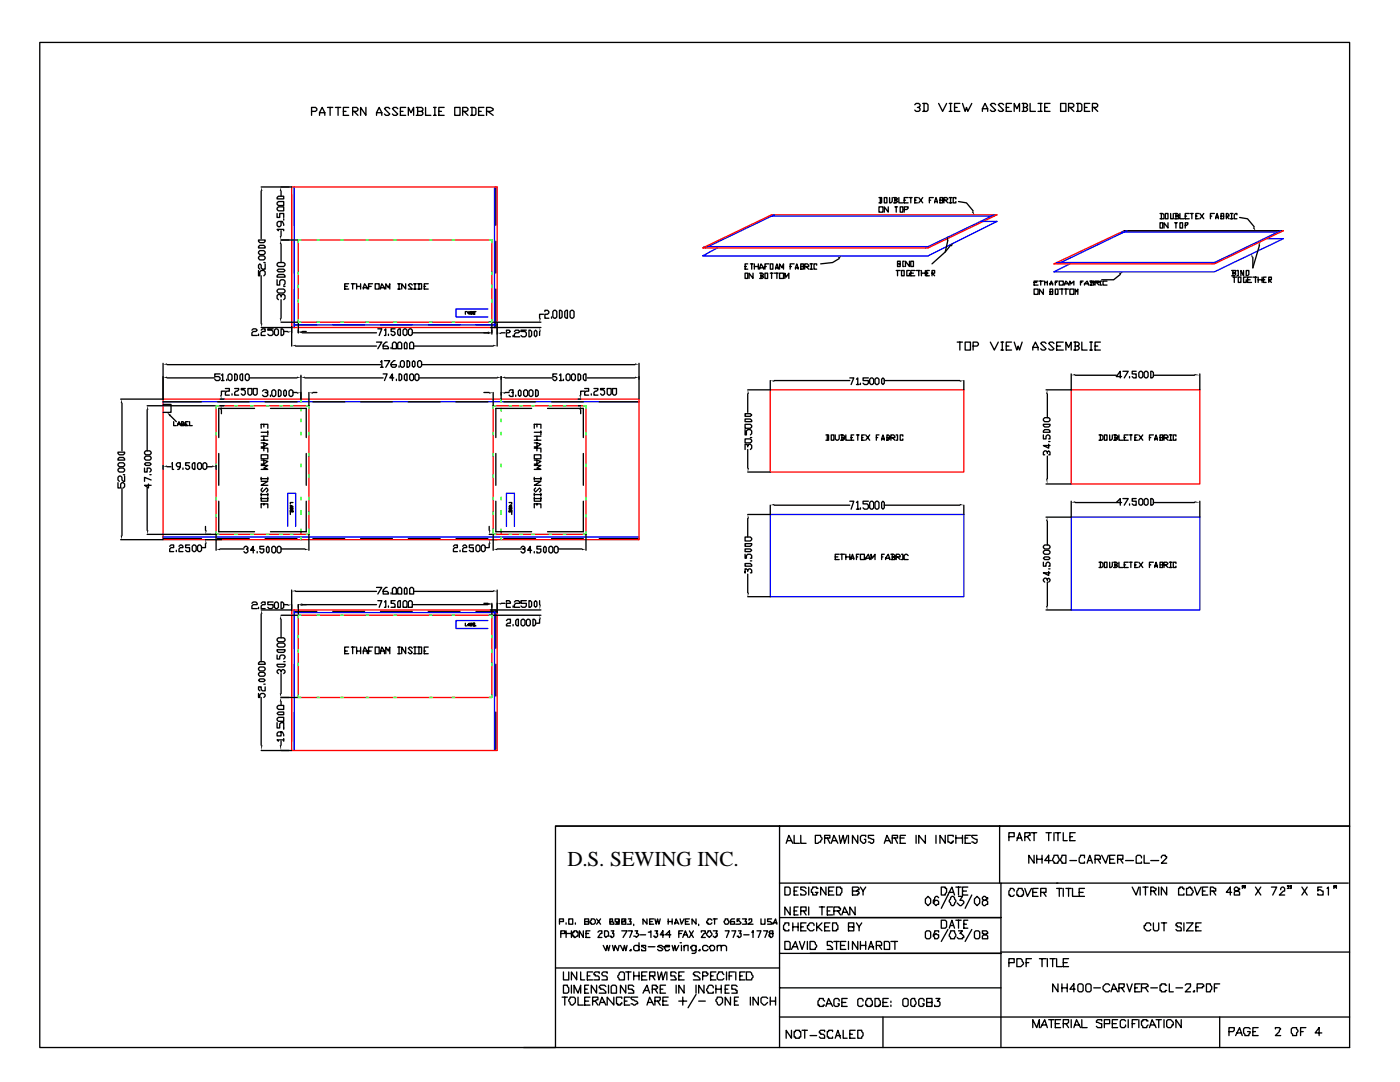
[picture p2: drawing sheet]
<svg xmlns="http://www.w3.org/2000/svg" width="279mm" height="216mm" viewBox="0 0 279 216" stroke-linecap="round" stroke-linejoin="round" font-family="sans-serif">
<defs><g id="words">
<text font-size="4.2" x="113.2" y="172.8">D.S. SEWING INC.</text>
</g></defs>
<g fill="none" stroke="#f00" stroke-width=".26">
<path d="M58.2 38.9v26.5h41v-28.1h-41v28.1M59.5 47.9h38.7v16.4h-38.7zM140.2 49.5l13.8-6.6h45l-13.8 6.6zM210.3 52.7l14.1-6.7h31.7l-13.7 6.7zM32.5 79.6h95v28.1h-95zM153.7 77.8h38.7v16.4h-38.7zM213.8 77.8h25.6v18.8h-25.6zM43.1 81h18.5v25.6h-18.5zM98.4 81h18.5v25.6h-18.5zM60.1 106.4v.2M100 106.4v.2M58.2 121.7v28.1h41v-28.1h-41v26.2"/>
<path d="M59.5 122.8h38.7v16.4h-38.7z"/>
</g>
<g fill="none" stroke="#000" stroke-width=".26">
<path d="M7.9 8.5h261.4v156.3h-158.4v44.2h-103zM52.1 38.1v9.5M52.1 37.3h6.1M55.3 39.4l.3-.2h1v.5h-1.3zM56.1 38.1v1.1M58.7 37.3v7.7M62.2 22.2h.8l.2-.2v-.3l-.2-.3h-.8v1.6M63.8 23v-.5l.5-1.1 .5 1.1v.5M63.8 22.5h1M65.4 21.4h1M65.9 21.4v1.6M66.9 21.4h1.1"/>
<path d="M67.5 21.4v1.6M68.5 22.2h.6M69.6 21.4h-1.1v1.6h1.1M70.4 22.2h.8l.2-.2v-.3l-.2-.3h-.8v1.6M70.6 22.2l.8 .8M73 21.4v1.6l-1-1.6v1.6M75.1 23v-.5l.6-1.1 .5 1.1v.5M75.1 22.5h1.1M77.8 21.7l-.3-.3h-.5l-.3 .3 1.1 1.1-.3 .2h-.5l-.3-.2M79.4 21.7l-.3-.3h-.5l-.3 .3 1.1 1.1-.3 .2h-.5l-.3-.2M79.9 22.2h.5M81 21.4h-1.1v1.6h1.1"/>
<path d="M81.5 23v-1.6l.5 1.1 .5-1.1v1.6M83.1 21.4h1l.3 .3v.3l-.3 .2M83.3 22.2h.8l.3 .3v.3l-.3 .2h-1M83.3 21.4v1.6M84.9 21.4v1.6h1.1M86.5 21.4h.5M86.5 23h.5M86.8 21.4v1.6M87.6 22.2h.5M88.6 21.4h-1v1.6h1M90.8 21.4h1v1.6h-1zM92.3 22.2h.8l.3-.2v-.3l-.3-.3h-.8v1.6"/>
<path d="M92.6 22.2l.8 .8M93.9 21.4h.8l.3 .3v1.1l-.3 .2h-.8M94.2 21.4v1.6M95.5 22.2h.5M96.6 21.4h-1.1v1.6h1.1M97.1 22.2h.8l.5-.2v-.3l-.5-.3h-.8v1.6M97.4 22.2l1 .8M99 37.3v7.7M175.4 39.4h.5v1.1h-.5M175.7 39.4v1.1M176.5 39.4h.5v1.1h-.5zM177.5 39.4v1.1h.3l.3-.3v-.8"/>
<path d="M178.3 39.4h.6l.2 .3-.2 .3M178.6 40h.3l.2 .2-.2 .3h-.6M178.6 39.4v1.1M179.4 39.4v1.1h.8M180.4 40h.3M181.2 39.4h-.8v1.1h.8M181.5 39.4h.5M181.8 39.4v1.1M182.6 20.9l.2-.3h.6l.2 .3v.3l-.2 .2h-.3M182.6 40h.2M183.1 39.4h-.5v1.1h.5M183.4 21.4l.2 .3v.3l-.2 .2h-.6l-.2-.2"/>
<path d="M183.4 39.4l.7 1.1M184.1 20.6h.8l.3 .3v1.1l-.3 .2h-.8M184.1 39.4l-.7 1.1M184.4 20.6v1.6M185.5 40h.2M186.3 39.4h-.8v1.1M187.3 20.6l.8 1.6 .8-1.6M187.6 40h.5v.5h-.5v-1.1h.5v.6M188.4 40h.5l.3-.3-.3-.3h-.5v1.1M188.6 40l.6 .5M189.4 39.4h.6M189.4 20.6h.6"/>
<path d="M189.4 22.2h.6M189.7 20.6v1.6M189.7 39.4v1.1M190.5 21.4h.5M190.8 39.7v-.3h-.6v1.1h.6v-.3M191.6 20.6h-1.1v1.6h1.1M192.1 20.6l.5 1.6 .3-.8 .2 .8 .8-1.6M196.1 22.2v-.5l.5-1.1 .5 1.1v.5M196.1 21.7h1M198.7 20.9l-.3-.3h-.5l-.3 .3 1.1 1.1-.3 .2h-.5l-.3-.2M200.3 20.9l-.3-.3h-.5l-.3 .3 1.1 1.1-.3 .2h-.5l-.3-.2M200.8 21.4h.5"/>
<path d="M201.9 20.6h-1.1v1.6h1.1M202.4 22.2v-1.6l.5 1.1 .6-1.1v1.6M204 20.6h.8l.3 .3v.3l-.3 .2M204.3 21.4h.5l.3 .3v.3l-.3 .2h-.8M204.3 20.6v1.6M205.6 20.6v1.6h1M207.2 20.6h.8M207.2 22.2h.8M207.7 20.6v1.6M208.5 21.4h.5M209.5 20.6h-1v1.6h1M211.7 20.6h1v1.6h-1z"/>
<path d="M213.3 21.4h.7l.3-.2v-.3l-.3-.3h-.7v1.6M213.5 21.4l.8 .8M214.8 20.6h.8l.3 .3v1.1l-.3 .2h-.8M215.1 20.6v1.6M216.4 21.4h.6M217.5 20.6h-1.1v1.6h1.1M218 21.4h.8l.3-.2v-.3l-.3-.3h-.8v1.6M218.3 21.4l.8 .8M51.6 51.3l.3-.2h.8l.2 .2v.3l-.2 .3h-.8l-.3-.3zM51.6 50.3l.3-.3h.8l.2 .3v.2l-.2 .3h-.8l-.3-.3zM51.6 47.9h1.3v.3l-.2 .2h-.8l-.3-.2zM51.6 54v1h.3v-.8l.2-.2h.6l.2 .2v.6l-.2 .2"/>
<path d="M51.9 48.9h.8l.2 .3v.3h-1.3v-.3zM52.1 55v9.6M52.7 52.4h.2M52.9 52.7v1h-.5l-.3-.3v-.5l-.2-.2-.3 .2v.5l.3 .3M55.3 57.9l.3-.2h1l.3 .2v.3l-.3 .3h-1l-.3-.3zM55.3 55l.3-.2h1l.3 .2v.3h-1.6zM55.3 54l.3-.3h1l.3 .3-.3 .2h-1zM55.3 52.7l.3-.3h1l.3 .3v.2l-.3 .3h-1l-.3-.3zM55.3 41.5l.3-.2h1v.8h-1l-.3-.3zM55.3 40.5l.3-.3h1v.8h-1l-.3-.3zM55.3 55.8v1.1h.5v-.8l.3-.3h.5l.3 .3v.5l-.3 .3M55.3 42.6v.8h.5v-.8h.8v.8"/>
<path d="M55.6 46l-.3-.2h1.3v.2M56.1 59.3v-.3l-.3-.3h-.2l-.3 .3v.5l.3 .3M56.1 59l.3-.3h.2l.3 .3v.5l-.3 .3M56.1 44.2v.8l-.3 .2h-.2l-.3-.2v-.6l.3-.2h.8l.2 .8M56.1 46v1.1M56.1 48.7v3.7M56.1 59.8v3.7M56.1 47.9h3.4M56.6 43.7v.2M56.6 57.2h.3M58.7 48.2v6.3M58.7 57.7v7.7"/>
<path d="M68.8 57.2h.5M69.6 56.6h-.8v1.1h.8M70.1 56.6h.8M70.4 56.6v1.1M71.2 56.6v1.1M71.2 57.2h.8M72 56.6v1.1M72.5 57.7l.3-1.1 .5 .8v.3M72.5 57.4h.8M73.6 57.2h.5M74.3 56.6h-.7v1.1M74.9 56.6h.8v1.1h-.8z"/>
<path d="M75.9 57.7l.3-1.1 .5 .8v.3M75.9 57.4h.8M77 57.7v-1.1l.5 .8 .3-.8v1.1M79.4 56.6h.5M79.4 57.7h.5M79.6 56.6v1.1M81 56.6v1.1l-.8-1.1v1.1M82.3 56.9l-.3-.3h-.2l-.3 .3 .8 .8h-.8M82.5 56.6h.6M82.5 57.7h.6M82.8 56.6v1.1M83.3 56.6h.8v1.1h-.8"/>
<path d="M83.6 56.6v1.1M84.7 57.2h.2M85.5 56.6h-.8v1.1h.8M99 48.2v6.3M99 57.7v7.7M148.7 54.5h.5v1.1h-.5zM148.7 53.2h.3M149.2 52.7h-.5v1h.5M149.8 52.7h.5M150 52.7v1M150.3 54.5v1.1l-.8-1.1v1.1M150.5 53.2h.8"/>
<path d="M150.5 52.7v1M151.3 52.7v1M151.6 53.7l.3-1 .5 .7v.3M151.6 54.5h.5l.3 .3-.3 .2M151.6 53.4h.8M151.9 55h.2l.3 .3-.3 .3h-.5M151.9 54.5v1.1M152.7 54.5h.5v1.1h-.5zM152.7 53.2h.2M153.5 52.7h-.8v1M153.7 52.7h.6v1h-.6zM153.7 54.5h.6"/>
<path d="M154 54.5v1.1M154.5 54.5h.8M154.8 53.7l.2-1 .3 1M154.8 53.4h.5M155 54.5v1.1M155.6 54.5h.8v1.1h-.8zM155.6 53.7v-1l.5 .7 .3-.7v1M156.6 55.6v-1.1l.3 .8 .5-.8v1.1M157.7 53.2h.3M158.5 52.7h-.8v1M158.8 53.7l.2-1 .3 1M158.8 53.4h.5"/>
<path d="M159.8 53.2h.5v.5h-.5v-1h.5v.5M160.6 53.2h.8v-.3l-.3-.2h-.5v1M160.9 53.2l.5 .5M161.7 53.7h.5M161.7 52.7h.5M161.9 52.7v1M163 52.9v-.2h-.5v1h.5M167.5 51.6l-1.3 .8-2.4 .3M175.4 41.3h.8v1h-.8zM177.3 41.3v1l-.8-1v1M178.6 41.3h.5M178.9 54h.8"/>
<path d="M178.9 41.3v1M179.1 52.7h.6v.5h-.6v-1.1h.6v.6M179.1 54v1M179.7 41.3h.5v1h-.5zM179.9 54h.5v1h-.5zM180.4 52.1h-.2v1.1h.2M180.4 41.8h.6l.2-.3v-.2h-.8v1M181.5 52.1v1.1l-.8-1.1v1.1M181.5 54h-.5v1h.5v-.5M181.8 52.1h.5v1.1h-.5zM181.8 54.5h.5M182.6 54h-.8v1h.8"/>
<path d="M182.8 54h.8M183.4 54v1M183.9 54.5h.8M183.9 54v1M184.7 54v1M184.9 54.5h.3M185.5 54h-.6v1h.6M186 55v-1h.5v.5h-.5l.5 .5M186.5 40.5l.3-1.1 .3 1.1M186.5 40.2h.6M189.2 47.9l-.6 2.4M189.4 40.5h.6"/>
<path d="M189.7 48.9l-1.1 1.4-2.6 2.4M191.3 40.2l1.6 .3 1.3 1.6M206.4 57.7h.8v1h-.8zM206.4 56.4h.5M207.2 56.1h-.8v.8h.8M207.4 56.1h.8M207.7 56.1v.8M208.2 57.7v1l-.8-1v1M208.5 56.4h.5M208.5 56.1v.8M209 56.1v.8M209.5 56.9l.3-.8 .3 .8"/>
<path d="M209.5 58.2h.6v.5h-.6v-1h.6v.5M209.5 56.6h.6M210.6 57.7h.5v1h-.5zM210.6 56.4h.3M211.1 56.1h-.5v.8M211.4 56.1h.8v.8h-.8zM211.4 57.7h.8M211.9 57.7v1M212.5 56.9l.2-.8 .6 .5v.3M212.5 56.6h.8M212.5 57.7h.8M212.7 57.7v1"/>
<path d="M213.5 57.7h.8v1h-.8zM213.5 56.9v-.8l.3 .5 .5-.5v.8M214.6 58.7v-1l.2 .5 .3-.5v1M215.6 56.4h.3M216.2 56.1h-.6v.8M216.4 56.9v-.3l.6-.5 .2 .8M216.4 56.6h.8M217.5 56.1h.8v.3h-.3M217.8 56.4h.2l.3 .2v.3h-.8M217.8 56.1v.8M218.5 56.4h.8v-.3h-.8v.8M218.8 56.4l.5 .5"/>
<path d="M219.9 56.1h-.3v.8h.3M220.9 56.1h-.8v.8h.8M223.6 54.8l-1.4 1h-2.3M224.4 46h31.7M231.5 44.4h.5v1.1h-.5zM231.5 42.6h.5l.3 .3v.8h-.8M231.8 42.6v1.1M232.6 42.6h.5v1.1h-.5zM233.1 44.4v1.1l-.8-1.1v1.1M233.6 42.6v1.1h.6v-1.1M234.4 42.6h.5l.3 .3v.2h-.3M234.4 44.4h.5"/>
<path d="M234.7 43.1h.2l.3 .3v.3h-.8M234.7 42.6v1.1M234.7 44.4v1.1M235.5 44.4h.5v1.1h-.5zM235.5 42.6v1.1h.8M236.5 45h.3l.3-.3v-.3h-.6v1.1M236.5 43.1h.3M237.3 42.6h-.8v1.1h.8M237.6 42.6h.5M237.9 42.6v1.1M238.7 43.1h.2M239.2 42.6h-.5v1.1h.5"/>
<path d="M239.4 42.6l.8 1.1M240.2 42.6l-.8 1.1M241.6 43.1h.2M242.4 42.6h-.8v1.1M242.6 43.7l.3-1.1 .3 1.1M242.6 43.4h.6M243.7 43.1h.5v.6h-.5v-1.1h.5v.5M244.7 43.7v-1.1h.3l.3 .3v.2h-.6l.6 .6M245.5 43.7h.6M245.5 42.6h.6M245.8 54h.8v.2l-.3 .3M245.8 42.6v1.1"/>
<path d="M246.1 54.5h.5v.3l-.3 .2h-.5M246.1 54v1M246.1 55.3h.8M246.3 55.3v1.1M246.9 42.9v-.3h-.3l-.3 .3v.8h.6M246.9 54h.2v1h-.2M247.1 55.3h.5v1.1h-.5zM247.4 43.4l1.6 .3 1.3 1.5M248.2 54v1l-.6-1v1M248.7 54h.5v.8l-.2 .2h-.3zM248.7 55.3h-.5v1.1h.5v-.6M249 55.8h.5"/>
<path d="M249.8 55.3h-.8v1.1h.8M250 55.3h.8M250.6 55.3v1.1M251.1 55.8h.8M251.1 55.3v1.1M251.4 48.9l-1.4 4.5v-2.1M251.9 55.3v1.1M252.1 55.8h.3M252.7 55.3h-.6v1.1h.6M253.2 56.4v-1.1h.5v.5h-.5l.5 .6M32.5 72.5v7.1h-8.4M33.3 72.8h42.6"/>
<path d="M33.3 75.4h9.6M43.9 74.6h-1v.5h.8l.2 .3v.3l-.2 .2h-.6l-.2-.2M43.9 79.6h.8M44.2 74.9l.2-.3v1.3M44.2 75.9h.5M45 78.1h-.8v.7M45 77.5h.8v.6h-.6l-.2 .2v.5h.8M45.2 75.7v.2M45.5 74.9l.3-.3h.2l.3 .3v.8l-.3 .2h-.2l-.3-.2zM46.3 78.6v.2M46.8 74.6h.3l.3 .3v.8l-.3 .2h-.3zM46.8 77.5h.8v.3l-.8 .5v.5h.8"/>
<path d="M47.9 74.9l.3-.3h.2v1.3h-.2l-.3-.2zM48.9 74.9l.3-.3h.3l.2 .3v.8l-.2 .2h-.3l-.3-.2zM48.9 77.5h-.7v.3h.5l.2 .3v.5l-.2 .2h-.3l-.2-.2M49.5 77.5h.8v1.1l-.3 .2h-.3l-.2-.2zM49.7 75.4h9.6M50.3 65.9l.2-.3h.6l.2 .3-.2 .2h-.6l-.2 .3v.5h1M50.5 77.5h.8v1.1l-.2 .2h-.3l-.3-.2zM51.6 66.7v.2M52.1 65.9l.3-.3h.5v.5h-.5l-.3 .3v.5h.8M52.1 65.4h6.1M52.4 78.1l.3-.3h.5l.2 .3v.2h-.5M53.2 78.3l.2 .3v.2l-.2 .3h-.5l-.3-.3"/>
<path d="M54 78.8v.3M54.2 78.1l.3-.3h.3l.2 .3v.7l-.2 .3h-.3l-.3-.3zM54.5 65.6h-1.1v.3h.8l.3 .2v.6l-.3 .2h-.5l-.3-.2M55 65.6h.3l.3 .3v.8l-.3 .2h-.3l-.2-.2v-.8zM55.6 77.8h.2l.3 .3v.7l-.3 .3h-.2zM56.1 65.6h.3l.2 .3v.8l-.2 .2h-.3zM56.1 64.3h3.4v2.1M56.6 78.1l.3-.3 .3 .3v.7l-.3 .3-.3-.3zM56.6 66.1h.8M57.7 78.1l.2-.3h.3l.3 .3v.7l-.3 .3h-.3l-.2-.3zM58.2 65.1v4M58.5 78.3h.8"/>
<path d="M58.7 64.8h4.5M59 69.1h16.1M60.1 74.9v4.7M60.3 66.1h.8M60.3 66.4h14.8M60.9 75.4h15.6M61.6 78.3v2.7M62.4 78.3h.8M66.4 64.8h6.4M75.1 68.3h1.1l-.8 1.3M75.4 65.6h.8l-.5 1.3M75.9 72.2l.3-.2v1.3"/>
<path d="M75.9 73.3h.6M75.9 64.8h6.4M76.5 74.6h.8l-.6 1.3M76.7 72h1.1l-.8 1.3M76.7 65.9l.3-.3v1.3h-.3M77.3 68.3h-.3l-.5 .5v.8h1v-.3l-.2-.2h-.8M77.5 66.7v.2M78.1 69.3v.3M78.6 68.3h.2l.3 .2v1.1h-.8v-1.1zM78.6 75.4h-.8l.5-.8v1.3M78.8 72h-.2l-.5 .5v.5l.2 .3h.5l.3-.3v-.2h-1M78.8 65.6h-.7v.5h.5l.2 .3v.3l-.2 .2h-.3l-.2-.2"/>
<path d="M79.1 75.7v.2M79.6 74.6h.3l.3 .3v.8l-.3 .2h-.3zM79.6 68.3h.3l.3 .2v1.1h-.8v-1.1zM79.6 65.6h.3v1.3h-.3l-.2-.2v-.8zM79.6 73v.3M79.9 72.2l.3-.2h.2l.3 .2v.8l-.3 .3h-.2l-.3-.3zM80.7 74.9l.3-.3h.2v1.3h-.2l-.3-.2zM80.7 68.5l.3-.2 .2 .2v1.1h-.5zM80.7 65.6h.3l.2 .3v.8l-.2 .2h-.3l-.3-.2v-.8zM81.2 72h.3l.3 .2v.8l-.3 .3h-.3zM81.8 65.6h.2l.3 .3v.8l-.3 .2h-.2l-.3-.2v-.8zM82 74.6h.3l.2 .3v.8l-.2 .2h-.3l-.2-.2v-.8z"/>
<path d="M82 68.3h.3l.2 .2v1.1h-.7v-1.1zM82.3 72.2l.2-.2 .3 .2v.8l-.3 .3-.2-.3zM82.3 66.4h15.1M82.5 69.1h15.9M83.1 74.6h.2l.3 .3v.8l-.3 .2h-.2l-.3-.2v-.8zM83.3 72.2l.3-.2h.3l.2 .2v.8l-.2 .3h-.3l-.3-.3zM83.6 75.4h15.6M84.1 72.8h42.6M85.5 64.8h6.3M93.1 62.2h-.2v.5M93.4 62.2v.2l.3 .3v-.5M93.4 62.4h.3"/>
<path d="M93.9 62.4h.3v-.2h-.3v.5h.3v-.3M94.5 62.2h.2v.5h-.2zM94.5 62.2v.2M94.7 62.2h.3M95 64.8h4.2M96.6 78.3h1M97.6 64.3h10.3M97.9 65.4h10M98.2 64.3v2.4M98.4 78.3v2.7M99.2 64.6v4.5M100 75.1v4.5"/>
<path d="M100 66.4h.8M100.8 75.4h9.5M100.8 78.3h.8M101.1 66.1v-.2h.5l.3 .2-.3 .3h-.5v.8h.8M101.6 78.1l.3-.3h.5v.5h-.3M102.4 78.3v.8h-.5l-.3-.3M102.4 66.9v.3M102.7 66.1l.2-.2h.6l.2 .2-.2 .3h-.6l-.2 .3v.5h1M102.9 78.8v.3M103.5 78.1l.2-.3 .3 .3v.7l-.3 .3-.2-.3zM104.5 78.1l.3-.3h.2l.3 .3v.7l-.3 .3h-.2l-.3-.3zM105 65.9h-1v.2h.8l.2 .3v.5l-.2 .3h-.6l-.2-.3"/>
<path d="M105.6 78.1l.2-.3h.3l.3 .3v.7l-.3 .3h-.3l-.2-.3zM105.6 65.9h.2l.3 .2v.8l-.3 .3h-.2zM106.6 66.1l.3-.2 .3 .2v.8l-.3 .3-.3-.3zM106.9 77.8h.3l.2 .3v.7l-.2 .3h-.3zM107.7 66.1v.8M108.5 62.7h-.8v.8M108.7 62.2v-.3h.6l.2 .3v.2l-.2 .3h-.6v.8h.8M110.1 63.2v.3M110.3 62.2l.3-.3h.3l.2 .3v1l-.2 .3h-.3l-.3-.3zM111.1 74.6h-.8v.5h.6l.2 .3v.3l-.2 .2h-.3l-.3-.2M111.7 61.9h.2l.3 .3v1l-.3 .3h-.2zM111.7 74.9l.2-.3v1.3"/>
<path d="M111.7 75.9h.5M112.4 75.7v.2M112.7 62.2l.3-.3h.2v1.6h-.2l-.3-.3zM113.2 74.6h.3l.3 .3v.8l-.3 .2h-.3l-.2-.2v-.8zM113.8 62.2l.2-.3h.3l.3 .3v1l-.3 .3h-.3l-.2-.3zM114.3 74.6h.3l.2 .3v.8l-.2 .2h-.3l-.3-.2v-.8zM115.4 74.6h.2l.3 .3v.8l-.3 .2h-.2zM115.4 79.6h.5M116.4 74.9l.3-.3h.2v1.3h-.2l-.3-.2zM116.7 78.1h-.8v.7M116.7 77.5h.8v.6h-.6l-.2 .2v.5h.8M117.2 75.4h9.5"/>
<path d="M118 78.6v.2M118.5 77.5h.8v.3l-.8 .5v.5h.8M120.7 77.5h-.8v.3h.5l.3 .3v.5l-.3 .2h-.3l-.2-.2M121.2 77.5h.8v1.1l-.3 .2h-.3l-.2-.2zM122.2 77.5h.8v1.1l-.2 .2h-.3l-.3-.2zM127.5 72.5v7.1M149.2 78.6v3.7M153.7 75.9v1.9h-4.5M154.5 75.9h15.1M169.6 75.4h.8l-.5 1.3M170.9 75.7l.3-.3v1.3M170.9 76.7h.5"/>
<path d="M171.7 76.5v.2M173.3 75.4h-1.1v.5h1.1v.6l-.3 .2h-.5l-.3-.2M173.6 75.7l.2-.3h.3l.3 .3v.8l-.3 .2h-.3l-.2-.2zM174.6 75.7l.3-.3h.3l.2 .3v.8l-.2 .2h-.3l-.3-.2zM175.9 75.7l.3-.3 .3 .3v.8l-.3 .2-.3-.2zM176.5 75.9h15.1M191 68.3h1.1M191.6 68.3v1.5M192.4 75.9v1.9M192.6 68.3h1.1v1.5h-1.1zM194.2 69.1h.8l.3-.3v-.3l-.3-.2h-.8v1.5M197.6 68.3l.8 1.5 .8-1.5"/>
<path d="M199.8 68.3h.5M199.8 69.8h.5M200 68.3v1.5M200.8 69.1h.5M201.9 68.3h-1.1v1.5h1.1M202.4 68.3l.5 1.5 .3-.7 .3 .7 .5-1.5M206.1 69.8v-.5l.5-1 .6 1v.5M206.1 69.3h1.1M208.8 68.5l-.3-.2h-.5l-.3 .2 1.1 1.1-.3 .2h-.5l-.3-.2M209 78.6v4.7M210.3 68.5l-.2-.2h-.6l-.2 .2 1 1.1-.2 .2h-.6l-.2-.2M210.9 69.1h.8"/>
<path d="M212.2 68.3h-1.3v1.5h1.3M212.7 69.8v-1.5l.6 1 .5-1v1.5M213.8 74.6v3.2h-5M214.3 68.3h.8l.3 .2v.3l-.3 .3M214.6 69.1h.5l.3 .2v.3l-.3 .2h-.8M214.6 68.3v1.5M214.6 74.9h8.2M215.9 68.3v1.5h1.1M217.5 68.3h.5M217.5 69.8h.5M217.8 68.3v1.5M218.5 69.1h.6"/>
<path d="M219.6 68.3h-1.1v1.5h1.1M223.8 75.1h-1l.8-1v1.3M224.1 74.1h1.1l-.8 1.3M225.4 75.1v.3M226.7 74.1h-.7v.5h.7v.8h-.5l-.2-.3M227.3 74.3l.2-.2h.3l.3 .2v.8l-.3 .3h-.3l-.2-.3zM228.3 74.3l.3-.2h.3l.2 .2v.8l-.2 .3h-.3l-.3-.3zM229.7 74.1h.2l.3 .2v.8l-.3 .3h-.2zM230.2 74.9h8.2M239.4 74.6v3.2M23.5 90.2h1.4v.3l-.3 .3h-.8l-.3-.3zM23.5 96.3v1.1h.6v-.8l.2-.3h.3l.3 .3v.5l-.3 .3"/>
<path d="M23.8 93.4h.8l.3 .3v.2l-.3 .3h-.8l-.3-.3v-.2zM23.8 92.3h.8l.3 .3v.3l-.3 .2h-.8l-.3-.2v-.3zM23.8 91.3h.8l.3 .2v.3h-1.4v-.3zM24.3 80.4v9.6M24.3 97.4v9.5M24.6 94.7h.3M24.9 95v1h-.3l-.3-.2v-.6l-.2-.2h-.3l-.3 .2v.6l.3 .2M28.8 90.2l.3-.2h.8l.3 .2v.3l-.3 .3h-.8l-.3-.3zM28.8 93.4v.8h.6v-.8h.5l.3 .3v.2l-.3 .3M29.1 92.3h.8l.3 .3-.3 .3h-.8l-.3-.3zM29.1 91h.8l.3 .3v.2l-.3 .3h-.8l-.3-.3v-.2zM29.4 81h13.5"/>
<path d="M29.4 81.8v8.2M29.4 97.4v8.4M29.6 96.6v.8l-.8-.6h1.4M29.9 94.7h.3M30.2 95.8l-1.4-.6v.8M32.5 80.7h1.6v1.6h-1.6M32.5 80.2h7.7M32.5 92.9v.8M33.3 93.1h.8M33.9 82.8l1.3 1.3M34.4 92.6v-.3v1.4h.3M34.7 84.1v.8h.5"/>
<path d="M35.5 84.9l.2-.8 .3 .8M35.5 84.7h.5M36 93.1h-.5l-.3-.2v-.3l.3-.3h.5v.8l-.3 .6h-.2M36.2 84.7h.6v.2h-.6v-.8h.3l.3 .3-.3 .3M36.5 93.4v.3M37 84.7h.3M37.6 84.1h-.6v.8h.6M37.8 84.1v.8h.6M37.8 92.3h-.8v.6h.6l.2 .2v.3l-.2 .3h-.3l-.3-.3M38.4 92.6l.2-.3h.3v1.4h-.3l-.2-.3zM39.4 92.6l.3-.3h.3l.2 .3v.8l-.2 .3h-.3l-.3-.3zM40.5 92.6l.2-.3h.3l.3 .3v.8l-.3 .3h-.3l-.2-.3z"/>
<path d="M41.3 93.1h1M43.1 92.9v.8M43.4 80.2h6.3M43.7 90.5v6.3M43.9 81h.8M44.2 81.8v.7M50.8 81.5h-7.1v5.8M52.1 90.8h1.3v.7h-1.3zM52.1 85.5v-.8h1.3v.8M52.1 88.4h.6l.7 .2-.7 .6h-.6M52.1 89.4h1.3v.8M52.1 91.8h.6l.7 .3-.7 .5h-.6"/>
<path d="M52.1 92.9h1.3l-.7 .5 .7 .3h-1.3M52.1 96h1.3l-1.3 .8h1.3M52.1 99.2v.8h1.3v-.8M52.1 87.8h1.3M52.1 95.2v.6M52.1 98.4v.6M52.1 86.3h1.3M52.1 87h1.3M52.1 95.5h1.3M52.1 98.7h1.3M52.1 99.5h1.3M52.4 97.4l-.3 .2v.3l.3 .3 .8-.8 .2 .2v.3l-.2 .3"/>
<path d="M52.7 84.7v.5M52.7 87v.8M52.7 88.4v.8M52.7 89.4v.6M52.7 91.8v.8M52.9 80.2h6.4M53.4 86v.8M53.4 95.2v.6M53.4 98.4v.6M54 81.5h7.1v5.8M61.1 90.5v6.3M62.4 80.2h6.4"/>
<path d="M72 80.2h6.3M81.5 80.2h6.3M91 80.2h6.4M99 90.5v6.3M100.5 80.2h6.4M106.1 81.5h-7.1v5.8M106.6 90.8h1.3v.7h-1.3zM106.6 85.5v-.8h1.3v.8M106.6 88.4h.6l.7 .2-.7 .6h-.6M106.6 89.4h1.3v.8M106.6 91.8h.6l.7 .3-.7 .5h-.6M106.6 92.9h1.3l-.7 .5 .7 .3h-1.3"/>
<path d="M106.6 96h1.3l-1.3 .8h1.3M106.6 99.2v.8h1.3v-.8M106.6 87.8h1.3M106.6 86.3h1.3M106.6 87h1.3M106.6 95.5h1.3M106.6 98.7h1.3M106.6 99.5h1.3M106.6 95.2v.6M106.6 98.4v.6M106.9 97.4l-.3 .2v.3l.3 .3 .8-.8 .2 .2v.3l-.2 .3M107.2 84.7v.5"/>
<path d="M107.2 87v.8M107.2 88.4v.8M107.2 89.4v.6M107.2 91.8v.8M107.9 86v.8M107.9 95.2v.6M107.9 98.4v.6M109.3 81.5h7.1v5.8M110.1 80.2h6.3M115.4 81h.5M115.9 81.8v.7M116.4 90.5v6.3"/>
<path d="M119.6 80.2h7.9M148.7 87.6h1.1l.2 .2v.3l-.2 .3h-1.1zM148.7 84.7h1.1l.2 .2v.3l-.2 .3h-1.1zM148.7 83.6h1.1l.2 .3v.2h-1.3zM148.7 82.5h1.1l.2 .3-.2 .3h-1.1zM148.7 85.7v1.1h.3v-.8l.2-.3h.6l.2 .3v.5l-.2 .3M149.2 89.2v-.3l-.2-.3h-.3v1.1M149.2 88.9l.3-.3h.3l.2 .3v.5l-.2 .3M149.2 94.2h4.5M149.2 89.7v3.7M149.8 87.3h.2M164.8 86.8h.6v1h-.6"/>
<path d="M165.1 86.8v1M165.9 86.8h.5v1h-.5zM166.7 86.8v.8l.3 .2h.2l.3-.2v-.8M167.7 86.8h.6l.2 .2v.3h-.2M168 87.3h.3l.2 .3-.2 .2h-.6M168 86.8v1M168.8 86.8v1h.8M169.9 87.3h.2M170.4 86.8h-.5v1h.5M170.9 86.8h.5M171.2 86.8v1M172 87.3h.2"/>
<path d="M172.5 86.8h-.5v1h.5M172.8 86.8l.8 1M173.6 86.8l-.8 1M174.9 87.3h.3M175.4 86.8h-.5v1M175.9 87.8l.3-1 .3 1M175.9 87.6h.6M177 87.3h.3l.2 .3-.2 .2h-.3v-1h.3l.2 .2v.3h-.2M177.8 87.3h.8v-.3l-.3-.2h-.5v1M178.1 87.3l.5 .5M178.9 86.8h.2v1h-.2M180.2 87v-.2h-.5v1h.5v-.2"/>
<path d="M208.2 86l.3-.3h.8l.2 .3v.3h-1.3zM208.2 84.7h1.3v.2l-.2 .3h-.8l-.3-.3zM208.2 83.6l.3-.3h.8l.2 .3v.3l-.2 .2h-.8l-.3-.2zM208.2 86.8v.8h.6v-.6l.2-.2h.3l.2 .2v.6h-.2M208.8 96.6h5M209 90.5v-.3l-.2-.2h-.3l-.3 .2v.6h.3M209 90.2l.3-.2 .2 .2v.6h-.2M209 91v4.5M209.3 88.6v.8l-1.1-.5h1.3M209.3 88.1h.2M219.3 86.8h.6l.2 .2v.6l-.2 .2h-.6M219.6 86.8v1"/>
<path d="M220.4 86.8h.5v1h-.5zM221.5 86.8v1h.2l.3-.2v-.8M222.2 86.8h.6l.2 .2v.3h-.2M222.5 87.3h.3l.2 .3-.2 .2h-.6M222.5 86.8v1M223.3 86.8v1h.8M224.1 99.5h1.1l-.8 1.3M224.4 87.3h.2M225.2 86.8h-.8v1h.8M225.4 86.8h.6M225.7 86.8v1M226.5 87.3h.2"/>
<path d="M226.7 99.5h-.7v.5h.7v.8h-.5l-.2-.3M227 86.8h-.5v1h.5M227.3 99.7l.2-.2h.3l.3 .2v.8l-.3 .3h-.3l-.2-.3zM227.3 86.8l.8 1M228.1 86.8l-.8 1M228.6 99.5h.3l.2 .2v.8l-.2 .3h-.3l-.3-.3v-.8zM229.4 87.3h.3M229.7 99.5h.2l.3 .2v.8l-.3 .3h-.2zM230.2 86.8h-.8v1M230.5 87.8l.2-1 .3 1M230.5 87.6h.5M231.5 87.3h.5v.5h-.5v-1h.5v.5"/>
<path d="M232.3 87.3h.8v-.3l-.3-.2h-.5v1M232.6 87.3l.5 .5M233.4 87.8h.5M233.4 86.8h.5M233.6 86.8v1M234.7 87v-.2h-.5v1h.5v-.2M24.1 107.7h8.4M29.4 106.6h13.7v3.2M32.5 107.4h7.7M33.9 109l.2-.3h.6v.6h-.6l-.2 .2v.6h.8M35.2 109.8v.3M35.7 109l.3-.3h.2l.3 .3v.3h-.5l-.3 .2v.6h.8"/>
<path d="M37.8 108.7h-.8v.6h.8v.8h-.5l-.3-.3M38.6 108.7h.3l.3 .3v.8l-.3 .3h-.3l-.2-.3v-.8zM39.7 108.7h.3l.2 .3v.8l-.2 .3h-.3l-.3-.3v-.8zM41 108.5v.8h-.8M41 107.7h3.2M41 105v.8M43.4 107.4h6.3M43.7 100v6.1h7.1M43.9 109.5h4.8M48.7 109.3l.2-.3h.3l.3 .3v.2h-.3l.3 .3v.3l-.3 .2h-.3l-.2-.2M50.8 109.8h-.8l.5-.8v1.3M51.3 110.1v.2"/>
<path d="M52.1 101.3v-.8h1.3v.8M52.7 109h-.8v.5h.8v.6l-.3 .2h-.3l-.2-.2M52.7 100.5v.3M52.9 107.4h6.4M53.2 109.3l.2-.3 .3 .3v.8l-.3 .2-.2-.2zM54.2 109.3l.3-.3h.3l.2 .3v.8l-.2 .2h-.3l-.3-.2zM55.3 109.3l.3-.3h.2l.3 .3v.8l-.3 .2h-.2l-.3-.2zM56.1 109.5h4.8M57.9 100.8l.6 .3h-.6zM57.9 101.9h.6v.2h-.6zM57.9 102.1v.6M58.2 101.3v.3h-.3v-.3h.6v.3h-.3v.3"/>
<path d="M58.2 117.7v4h-6.1M58.5 100.3h-.6v.2M59 118h16.1M61.1 100v6.1h-7.1M61.6 106.6v3.2M62.4 107.4h6.4M72 107.4h6.3M75.1 117.2h1.1l-.8 1.3M75.4 119.9h.8l-.5 1.3M77.3 117.2h-.3l-.5 .5v.8h1v-.2l-.2-.3h-.8M78.1 118.3v.2M78.3 117.5l.3-.3h.2l.3 .3v1h-.8z"/>
<path d="M78.8 119.9h-.7v.5h.5l.2 .2v.6h-.7M79.4 117.5l.2-.3h.3l.3 .3v1h-.8zM79.6 119.9h.3v1.3h-.5v-1.1zM80.7 117.5l.3-.3 .2 .3v1h-.5zM80.7 119.9h.3l.2 .2v1.1h-.8v-1.1zM81.5 107.4h6.3M81.8 119.9h.2l.3 .2v1.1h-.8v-1.1zM82 117.2h.3l.2 .3v1h-.7v-1zM82.5 118h15.9M90.5 109l.3-.3h.5v.6h-.5l-.3 .2v.6h.8M91 107.4h6.4M91.8 109.8v.3"/>
<path d="M92.3 109l.3-.3h.3l.2 .3v.3h-.5l-.3 .2v.6h.8M94.5 108.7h-.8v.6h.8v.8h-.6l-.2-.3M95 109l.2-.3h.3l.3 .3v.8l-.3 .3h-.3l-.2-.3zM96 109l.3-.3h.3l.2 .3v.8l-.2 .3h-.3l-.3-.3zM97.6 108.5v.8h-.8M97.6 106.6h1.6M97.6 107.7h1.6M97.6 105v.8M98.4 106.6v3.2M99 100v6.1h7.1M99.2 117.7v4.5M99.2 109.5h4.8"/>
<path d="M100.5 107.4h6.4M101.6 100.3h.5v.2M101.6 101.9h.5v.2h-.5zM101.9 101.3v.3h.2v-.3h-.5v.3h.3v.3M101.9 100.8v.3M102.1 100.8h-.2l-.3 .3h.5M102.1 102.1v.6M104 109.3l.2-.3h.3l.3 .3v.2h-.6M104.5 109.5l.3 .3v.3l-.3 .2h-.3l-.2-.2M105 119.9h-1v.5h1v.5l-.2 .3h-.6l-.2-.3M105.6 119.9h.2l.3 .2v.8l-.3 .3h-.2zM106.1 109.8h-.8l.5-.8v1.3"/>
<path d="M106.6 101.3v-.8h1.3v.8M106.6 110.1v.2M107.2 100.5v.3M107.7 119.9v.7M107.9 109h-.7v.5h.7v.6l-.2 .2h-.5v-.2M108.5 109.3l.2-.3 .3 .3v.8l-.3 .2-.2-.2zM109.5 109.3l.3-.3h.3l.2 .3v.8l-.2 .2h-.3l-.3-.2zM110.1 107.4h6.3M110.6 109.3l.3-.3h.2l.3 .3v.8l-.3 .2h-.2l-.3-.2zM111.4 109.5h4.8M116.4 100v6.1h-7.1M116.9 106.6v3.2"/>
<path d="M119.6 107.4h7.9M148.7 112.4h1.1l.2 .3v.3h-1.3zM148.7 109.5h1.1l.2 .3-.2 .3h-1.1zM148.7 108.5h1.3v.2l-.2 .3h-1.1zM148.7 107.2h1.1l.2 .2v.3l-.2 .2h-1.1zM148.7 114v.3v-.8h.3l.2 .3v.2M148.7 110.6v.8h.3v-.5l.2-.3h.6l.2 .3v.5h-.2M149.2 113.8l.3-.3h.3l.2 .3v.5h-.2M149.2 103.5v3.7M149.2 114.6v3.7M149.2 119.1h4.5M149.8 111.9h.2"/>
<path d="M153.7 100.8v1.9h-4.5M154.5 100.8h15.1M166.7 111.1h.5M167.5 110.6h-.8v1.1h.8M167.7 110.6h.8M168 110.6v1.1M168.8 111.1h.8M168.8 110.6v1.1M169.6 100h.8l-.5 1.6M169.6 110.6v1.1M169.9 111.7l.2-1.1 .3 1.1M169.9 111.4h.5"/>
<path d="M170.9 100.3l.3-.3v1.6M170.9 111.1h.3M170.9 101.6h.5M171.4 110.6h-.5v1.1M171.7 110.6h.8v1.1h-.8zM171.7 101.3v.3M172.8 111.7v-.3l.5-.8 .3 1.1M172.8 111.4h.8M173.3 100h-1.1v.5h.8l.3 .3v.5l-.3 .3h-.5l-.3-.3M173.6 100.3l.2-.3h.3l.3 .3v1l-.3 .3h-.3l-.2-.3zM173.8 111.7v-1.1l.3 .8 .5-.8v1.1M174.9 100h.3l.2 .3v1l-.2 .3h-.3l-.3-.3v-1z"/>
<path d="M175.9 100.3l.3-.3 .3 .3v1l-.3 .3-.3-.3zM175.9 111.1h.3M176.5 110.6h-.6v1.1M176.5 100.8h15.1M176.7 111.7v-.3l.6-.8 .2 1.1M176.7 111.4h.8M177.8 110.6h.5l.3 .3v.2h-.3M178.1 111.1h.2l.3 .3v.3h-.8M178.1 110.6v1.1M178.9 111.1h.8v-.2l-.3-.3h-.5v1.1M179.1 111.1l.6 .6M179.9 110.6h.3v1.1h-.3"/>
<path d="M181.2 110.9l-.2-.3h-.3l-.3 .3v.8h.8M192.4 100.8v1.9M208.2 109l.3-.3h.8l.2 .3v.3l-.2 .2h-.8l-.3-.2zM208.2 112.2v.8h.6v-.6l.2-.2h.3l.2 .2v.6h-.2M208.5 111.1h.8l.2 .3-.2 .3h-.8l-.3-.3zM208.5 109.8h.8l.2 .3v.2l-.2 .3h-.8l-.3-.3v-.2zM209 115.9v-.3l-.2-.2h-.3l-.3 .2v.3l.3 .3M209 115.6l.3-.2 .2 .2v.3l-.2 .3M209 104v4.7M209 116.2v4.7M209.3 114v.8l-1.1-.5h1.3M209.3 113.5h.2"/>
<path d="M213.8 100v3.2h-5M214.6 100.3h8.2M219.3 112.2h.6l.2 .2v.6l-.2 .2h-.6M219.6 112.2v1M220.4 112.2h.5v1h-.5zM221.5 112.2v1h.2l.3-.2v-.8M222.2 112.2h.6l.2 .2-.2 .3M222.5 112.7h.3l.2 .3-.2 .2h-.6M222.5 112.2v1M223.3 112.2v1h.8M223.8 100.3h-1l.8-.8v1.3M224.4 112.7h.2"/>
<path d="M225.2 112.2h-.8v1h.8M225.4 100.5v.3M225.4 112.2h.6M225.7 112.2v1M226.5 112.7h.2M227 112.2h-.5v1h.5M227.3 112.2l.8 1M228.1 112.2l-.8 1M229.4 112.7h.3M230.2 112.2h-.8v1M230.2 100.3h8.2M230.5 113.2l.2-1 .3 1"/>
<path d="M230.5 113h.5M231.5 112.7h.5v.5h-.5v-1h.5v.5M232.3 112.7h.5l.3-.3-.3-.2h-.5v1M232.6 112.7l.5 .5M233.4 113.2h.5M233.4 112.2h.5M233.6 112.2v1M234.7 112.4v-.2h-.5v1h.5v-.2M239.4 100v3.2M50.3 120.4l.2-.3h.6l.2 .3v.2h-.8l-.2 .3v.5h1M51.6 134.4l.3-.3h.8l.2 .3v.3l-.2 .2h-.8l-.3-.2zM51.6 133.3l.3-.2h.8l.2 .2v.3l-.2 .3h-.8l-.3-.3z"/>
<path d="M51.6 132.3l.3-.3h.8l.2 .3v.3h-1.3zM51.6 138.4v.8h.3v-.6l.2-.2h.6l.2 .2v.3l-.2 .3M51.6 121.2v.2M51.9 135.5h.8l.2 .2-.2 .3h-.8l-.3-.3zM52.1 120.4l.3-.3h.5v.5h-.5l-.3 .3v.5h.8M52.1 122.5v9.5M52.1 139.2v9.5M52.7 136.5h.2M52.9 137.1v.7h-.5l-.3-.2v-.5h-.5v.5l.3 .2M54.5 120.1h-1.1v.5h1.1v.6l-.3 .2h-.5l-.3-.2M55 120.1h.3l.3 .3v.8l-.3 .2h-.3l-.2-.2v-.8zM55.3 132.6h1.6v.2l-.3 .3h-1l-.3-.3z"/>
<path d="M55.3 129.6h1.6v.3l-.3 .3h-1l-.3-.3zM55.3 128.6l.3-.3h1l.3 .3v.3l-.3 .2h-1l-.3-.2zM55.3 127.5l.3-.2h1l.3 .2v.3l-.3 .3h-1l-.3-.3zM55.3 130.7v.8h.5v-.5l.3-.3h.5l.3 .3v.2l-.3 .3M56.1 120.1h.3l.2 .3v.8l-.2 .2h-.3zM56.1 134.1v-.2l-.3-.3h-.2l-.3 .3v.2l.3 .3M56.1 133.9l.3-.3h.2l.3 .3v.2l-.3 .3M56.1 122.8h3.4M56.1 139.2h3.4M56.1 123.6v3.7M56.1 134.4v4M56.1 140v.8"/>
<path d="M56.6 120.6h.8M56.6 132h.3M58.7 122h4.5M58.7 121.7v7.7M58.7 132.6v6.3M59.5 120.6v1.9M60.3 120.6h14.8M66.4 122h6.4M68.8 129.9h.5M69.6 129.1h-.8v1.3h.8M70.1 129.1h.8M70.4 129.1v1.3"/>
<path d="M71.2 129.9h.8M71.2 129.1v1.3M72 129.1v1.3M72.5 130.4v-.5l.3-.8 .5 .8v.5M72.5 129.9h.8M73.6 129.9h.5M74.3 129.1h-.7v1.3M74.9 129.1h.8v1.3h-.8zM75.9 130.4v-.5l.3-.8 .5 .8v.5M75.9 122h6.4M75.9 129.9h.8M76.7 120.1l.3-.2v1.3h-.3"/>
<path d="M77 130.4v-1.3l.5 .8 .3-.8v1.3M77.5 120.9v.3M79.4 130.4h.5M79.4 129.1h.5M79.6 129.1v1.3M81 129.1v1.3l-.8-1.3v1.3M82.3 129.4l-.3-.3h-.2l-.3 .3 .8 .8-.3 .2h-.2l-.3-.2M82.3 120.6h15.1M82.5 130.4h.6M82.5 129.1h.6M82.8 129.1v1.3M83.3 129.1h.8v1.3h-.8"/>
<path d="M83.6 129.1v1.3M84.7 129.9h.2M85.5 129.1h-.8v1.3h.8M85.5 122h6.3M92.9 124.4v.5h.2M93.4 124.9v-.3l.3-.2v.5M93.4 124.6h.3M93.9 124.6h.3v.3h-.3v-.5h.3v.2M94.5 124.4h.2v.5h-.2zM94.5 124.4v.2M94.7 124.9h.3M95 122h4.2"/>
<path d="M96.6 120.4h.8M97.6 122.8h10.3M97.9 121.7h10M98.2 120.4v2.4M99 121.7v7.7M99 132.6v6.3M100 120.4h.8M101.1 123.8l.2-.2h.6v.8h-.6l-.2 .2v.3h.8M101.1 120.1v-.2h.5l.3 .2v.3h-.8v.8h.8M102.4 120.9v.3M102.4 124.6v.3M102.7 120.1l.2-.2h.6l.2 .2v.3h-.8l-.2 .2v.6h1"/>
<path d="M102.9 123.8l.3-.2h.3v1.3h-.3l-.3-.3zM104 123.8l.2-.2h.3l.3 .2v.8l-.3 .3h-.3l-.2-.3zM105 123.8l.3-.2h.3l.2 .2v.8l-.2 .3h-.3l-.3-.3zM106.4 123.6h.2l.3 .2v.8l-.3 .3h-.2zM106.6 120.1l.3-.2 .3 .2v.8l-.3 .3-.3-.3zM107.7 123.6v.8h-.8M208.8 121.7h5M52.1 149.8h6.1M55.3 143.4l.3-.3h1v.8h-1l-.3-.2zM55.3 142.3l.3-.2h1v.5h-1zM55.3 141l.3-.2h1v.8h-1l-.3-.3zM55.3 144.2v1.1h.5v-.8l.3-.3h.5v1.3"/>
<path d="M56.1 146v.8h-.8v-.5l.3-.3h.8l.2 .8M56.1 147.9v.8M56.6 147.6h-1.3l.3 .3M56.6 147.4v.5M58.7 142.1v7.7M99 142.1v7.7M110.9 164.8h158.4v44.2h-164.8M155.6 176.2h44.2M155.6 164.8v44.2M156.6 177h.8l.3 .3v1l-.3 .3h-.8zM156.9 168.3l.5-1.6 .8 1.6M157.2 167.7h.8"/>
<path d="M158.5 166.7v1.6h1M158.5 177.8h.5M159.3 177h-.8v1.6h.8M159.8 166.7v1.6h1.1M160.9 177.3l-.3-.3h-.8v.5h.3l.8 .6v.2l-.3 .3h-.8v-.3M161.4 177v1.6M162.7 166.7h1.1v.3l.2 .2-.2 .8h-.3l-.3 .3h-.5zM163.2 177.3h-.2v-.3h-.8v.3l-.3 .2v.6h.3v.5h.8v-.3l.2-.2h-.5M164.6 167.2h1v-.5h-1v1.6M164.8 177v1.6l-1-1.6v1.6M165.1 167.2l.5 1.1M165.4 177.8h.8"/>
<path d="M165.9 168.3l.5-1.6 .8 1.6M166.2 167.7h.8M166.4 177h-1v1.6h1M167 177h.7v.3h.3v.8l-.3 .2v.3h-.7zM167.5 166.7l.2 1.6 .6-1.6 .2 1.6 .6-1.6M169.3 166.7v1.6M170.1 177.8h.8l.3-.3h.2v-.2l-.2-.3h-1.1v1.6h1.1v-.3h.2v-.2l-.2-.3h-.3M171.2 166.7v1.6l-1.1-1.6v1.6M171.7 177l.5 .8v.8M172.8 167v-.3h-.8l-.3 .3v.7l.5 .6h.3l.3-.3v-.5h-.3M172.8 177l-.6 .8M174.4 166.7h-1.1v.5l1.1 .3v.5l-.3 .3-.8-.3"/>
<path d="M176.5 168.3l.5-1.6 .8 1.6M176.7 167.7h.8M178.1 167.2h1v-.5h-1v1.6M178.6 167.2l.5 1.1M179.7 167.2h.7M180.7 166.7h-1v1.6h1M182.8 166.7v1.6M184.7 179.4l.5-.5 .5 .5v.8l-.5 .5-.5-.5zM184.7 166.7v1.6l-1.3-1.6v1.6M186.8 166.7v1.6M187.3 179.1l-.2-.2h-.3l-.5 .8v.5l.5 .5 .3-.3h.2v-.5l-.2-.2h-.6v.2l-.2 .3M187.9 177h.7v.3h.3v.8l-.3 .2v.3h-.7z"/>
<path d="M188.6 166.7v1.6l-1-1.6v1.6M189.4 178.1h.8M189.7 179.1l.3-.2h.2l.6 .8-.3 .7-.3 .3h-.2l-.6-.8zM190.2 167v-.3h-1v1.3l.8 .3v-.3h.2v-.3M190.5 178.6l-.5-1.6-2.1 4.2M190.8 167.2h1.3M190.8 177h1M190.8 166.7v1.6M191.3 178.9h.8l-.5 .8h.5l.3 .2v.3l-.6 .5h-.2l-.6-.5M191.3 177v1.6M192.1 177.8h.8M192.1 166.7v1.6"/>
<path d="M192.6 167.2h.5M193.1 177h-1v1.6h1M193.7 166.7h-1.1v1.6h1.1M193.9 178.6l-1.3 2.6M195 178.9l.5 .5v.8l-.5 .5-.5-.5v-.8zM195 166.7h-1.1v.3l.3 .2 .8 .3v.5l-.3 .3-.8-.3M196.1 179.1v.3l.2 .3h.5l.3 .2v.5h-.3l-.2 .3h-.3l-.2-.3v-.5l.2-.2h.5v-.3h.3v-.3h-.3l-.2-.2h-.3zM199.5 164.8v11.4M201.3 167h1.1v-.8h-1.1v1.5M202.4 177.8v-.3l-.3-.2h-.5v.2l-.3 .3v.8h.3v.3h.5l.3-.3M202.9 167.7l.6-1.5 .5 1.5M202.9 167.2h.8"/>
<path d="M203.2 177.3h.8v.2l.3 .3v.8h-.3v.3h-.8v-.3h-.3v-.8l.3-.3zM204.5 167h.6l.2-.3h.3v-.5h-1.1v1.5M204.5 177.3l.6 1.6 .7-1.6M205.1 167l.5 .7M205.8 166.2h1.1M206.1 178.1h.8M206.4 170.7v1.5l-1.1-1.5v1.5M206.4 166.2v1.5M206.9 170.7v1.5M206.9 171.4h1.1M207.2 177.3h-1.1v1.6h1.1M207.7 178.1h1.1v-.8h-1.1v1.6"/>
<path d="M208 170.7v1.5M208.2 178.1l.6 .8M208.8 166.2h1M209.3 166.2v1.5M209.8 171.7h-1.3l.8-1v1.5M210.3 170.7h.8l.3 .7-.3 .8h-.8v-.2l-.2-.3zM210.3 166.2v1.5M210.6 166.2h1.1M210.9 177.3h1M210.9 176.2h58.2M211.1 176.2h-11.3v32.8M211.1 166.2v1.5"/>
<path d="M211.4 177.3v1.6M211.9 170.7h.8v1.5h-.8v-.2l-.2-.3zM212.2 166.2v1.5h.8M212.2 177.3v1.6M212.7 177.3h1.1M213.3 177.3v1.6M213.5 167h.5M213.5 171.7h1.3M214 177.3v1.6h1.1M214.6 166.2h-1.1v1.5h1.1M215.4 178.1h.8M216.4 177.3h-1v1.6h1"/>
<path d="M216.4 171.2v-.5h-.8v.2l-.2 .3v.8l.2 .2h.8v-.2M217 172.2l.5-1.5 .5 1.5M217.2 171.7h.6M218.5 171.4h1.1v-.5l-.3-.2h-.8v1.5M219.1 171.4l.5 .8M219.9 170.7l.8 1.5 .5-1.5M221.5 171.4h.7M222.5 170.7h-1v1.5h1M223 171.4h1.1v-.7h-1.1v1.5M223.6 171.4l.5 .8M224.6 171.7h1.6M226 177l.7 1.6 .6-1.6"/>
<path d="M227.5 177v1.6M227.8 171.2v-.3l-.3-.2h-.5l-.3 .2v1.3h1.1v-.2M228.1 177h1M228.3 170.7v1.5h1.1M228.6 177v1.6M229.7 177.8h.8l.2-.3v-.2h-.2l-.3-.3h-.5v1.6M229.7 171.7h1.5M230.2 177.8l.5 .8M231.2 177v1.6M231.8 171.2v-.3l.2-.2h.6v.2h.2v.3l-1 1h1M232.8 177v1.6l-1-1.6v1.6M236.3 177.5v-.2h-.3v-.3h-.5v.3h-.3v1.3h1.1v-.3"/>
<path d="M236.8 177.3h.3l.2-.3h.3v.3h.3v.2l.2 .3-.2 .8h-1.1zM238.4 177l.5 1.6 .8-1.6M240 177.8h.5M241 177h-1v1.6h1M241.6 177.8h1v-.5h-.2l-.3-.3h-.5v1.6M242.1 177.8l.5 .8M245.8 178.1h-1.1l.8-1.1v1.6M246.6 177l-.3 .3v.2l.3 .3h.5l.3 .3v.5h-1.1v-.5l.3-.3h.5v-.3h.3v-.2zM248.2 176.7l-.3 .3v-.3h.3v.3l-.3 .3M248.4 176.7v.6M250.6 177l1 1.6M251.6 177l-1 1.6"/>
<path d="M253.7 177h1.1l-.8 1.6M255.6 177.5v-.2l.3-.3h.2l.3 .3v.5h-.3l-.8 .8h1.1M257.2 176.7v.3l-.3-.3h.3v.6h-.3M257.7 176.7v.3l-.3-.3h.3v.6h-.3M259.8 177l1.1 1.6M260.9 177l-1.1 1.6M263.8 177h-.8v.8l.3-.3 .8 .3v.8h-1.1v-.3M264.8 177.3l.3-.3v1.6M266.4 176.7l-.2 .3v-.3h.2v.3l-.2 .3M266.7 176.7v.6M110.9 193.1h44.7M111.7 183.9h.7v-.5h-.7v1"/>
<path d="M111.9 186.3h.8v-.6h-.8v1.4M112.2 199h1M112.4 196.6h.8v.2l.3 .3v.8l-.3 .3h-.8zM112.4 193.9v1.6h1.1v-1.6M112.7 199v1.6M113 184.1v.3M113 185.7v1.4M113 186.3h1M113.5 183.4h.8v1h-.8zM113.8 199h.8l.2 .2v.8l-.5 .6h-.3l-.2-.3v-.3l-.3-.2zM114 185.7v1.4M114 196.6v1.6"/>
<path d="M114.3 186h.3v-.3h.5v.3h.3v.8l-.8 .3v-.3h-.3zM114.6 198.2v-1.6l.8 1.6 .5-1.6v1.6M114.8 184.1v.3M115.1 193.9v1.6l-1.1-1.6v1.6M115.4 199v1.6h1M115.9 193.9v1.6h.8M116.4 185.7v1.4l-.8-1.4v1.4M116.7 183.9h.8v-.5h-.8v1h.8v-.5h-.3M116.7 199.8h.8M116.7 197.4h.5M116.9 186.3h.6M117.2 194.7h.5"/>
<path d="M117.5 196.6h-.8v1.6h.8M117.7 185.7h-.8v1.4h.8M117.7 199h-1v1.6h1M118 183.4h.5l.3 .2v.5l-.3 .3h-.5v-.3h-.3zM118.3 193.9h-1.1v1.6h1.1M118.3 199.8h.5l.3-.3h.2v-.5h-1v1.6M118.8 199.8l.5 .8M119.1 196.6v1.6l-1.1-1.6v1.6M119.1 183.4l.8 1M119.3 186l.3-.3h.5v.6h-.2l-.6 .8h.8M119.6 194.2v-.3h-.8l-.3 .3v.3h.3v.2h.5l.3 .3v.5h-1.1M119.9 183.4l-.8 1"/>
<path d="M120.4 188.6l.5 1.1 .3-1.1 .2 1.1 .3-1.1M120.7 185.7h.5l.2 .3v.8h-.2l-.3 .3-.2-.3zM120.9 196.8l-.2-.2h-.8l-.3 .2v.3h.3v.3h.5l.5 .5v.3h-1.3M121.2 194.2v-.3h-.8l-.3 .3v.3l.3 .2h.5l.3 .3v.5h-1.1M121.4 196.6v1.6M121.7 183.4v.5h.5l.3 .2v.3h-.8v-.5h.5v-.5zM122 196.8a.66 .66 0 0 1 1 0v1.4h-1zM122 185.7h.5l-.3 .6h.3v.5l-.3 .3h-.2v-.3h-.3M122.2 188.6l.3 1.1 .3-1.1 .5 1.1 .3-1.1M122.5 199v1.6l-1.3-1.6v1.6M123.6 183.6v.3h-.3v.2h-.3v-.2h-.2v-.5h.8v1h-.8M123.8 193.9h.6l.2 .3v1.3h-1v-.2l-.3-.3v-.3z"/>
<path d="M123.8 188.6l.6 1.1 .2-1.1 .3 1.1 .2-1.1M124.1 183.4v.5h.8v.5h-.8v-.5h.5v-.3h.3v-.2zM124.1 185.7h1l-.7 1.4M124.1 199.2v-.2h-1.1v1.3h.3v.3h.5v-.3h.3v-.3M124.6 199.8h.5M124.9 196.6v1.6l-1.1-1.6v1.6M124.9 193.9h1M125.4 183.4h.5l-.2 .5h.2v.5h-.8M125.4 185.7h.8l-.5 1.4M125.4 193.9v1.6M125.7 189.7l.2-.3v.3zM125.7 199h-1.1v1.6h1.1"/>
<path d="M126.5 196.8l-.3-.2h-.8v.8h.8v.2h.3v.6h-1.1M126.5 184.4v.3M126.5 193.9v1.6M126.5 194.7h1M126.7 185.7h.6l-.3 .6h.3l.2 .2-.5 .6-.3-.3h-.2M127.3 199h-1.4v.2l.3 .3h.3l.8 .5v.3h-.3l-.3 .3-.8-.3M127.5 188.9l-.2-.3h-.6l-.2 .3v.5l.2 .3h.6l.2-.3M127.5 188.1v1.6M127.5 193.9v1.6M127.8 186.5h1.1M128.1 194.7h.8M128.3 198.2l.8-1.6 .5 1.6"/>
<path d="M128.6 197.6h.8M128.9 188.9v-.3h-.8v.3l.8 .3v.5h-.8v-.3M129.1 183.4v1l-.8-1v1M129.1 193.9h-1v1.6h1M129.4 186h.2l.3-.3v1.4M129.4 188.9h1.3M129.6 194.7h1.1v-.8h-1.1v1.6M129.6 183.9h.6M130.2 197.4h.8l.2-.3v-.3h-.2v-.2h-.8v1.6M130.2 194.7l.5 .8M130.4 183.4h-.8v1h.8M130.7 183.4l.3 1 .2-1 .3 1 .3-1"/>
<path d="M130.7 185.7h.5l-.2 .6h.2v.5l-.2 .3h-.3v-.3h-.3M130.7 199.8h.8l.3-.3v-.5h-1.1v1.6M130.7 197.4l.5 .8M131.2 193.9l.3 1.6 .5-1.6 .3 1.6 .5-1.6M131.2 199.8l.6 .8M131.8 197.4h.5M132.3 188.9l-.3-.3h-.5l-.3 .3 .8 .3 .3 .2-.3 .3h-.5l-.3-.3M132.3 199.8h.8M132.6 188.9h1v-.3h-.8v.3h-.2l.2 .8h.5l.3-.3M132.6 186.5h-.8l.5-.8v1.4M132.8 196.6h-1v1.6h1M133.1 193.9v1.6"/>
<path d="M133.3 199h-1v1.6h1M133.3 183.9h.8M133.3 183.4v1M133.9 186.5h-1.1l.8-.8v1.4M134.1 188.6l.3 1.1 .3-1.1 .2 1.1 .6-1.1M134.1 183.4v1M134.7 184.4l.2-1 .6 1M134.7 184.1h.5M134.9 194.2l-.2-.3h-.8v.8h.8v.3l.2 .3v.2h-1M134.9 196.6v1.6M135.5 186.3h.5M135.5 194.7h.5"/>
<path d="M135.5 199.8h1.6M135.7 188.1h.3zM135.7 183.4l.3 1 .5-1M136 188.6v1.1M136.3 185.7h-.8v1.4M136.3 187.1l.5-1.4 .5 1.4M136.3 199v1.6M136.5 188.9l.3-.3h.5v1.1M136.5 193.9h-1v1.6h1M136.5 196.6v1.6l-1-1.6v1.6M136.5 188.6v1.1M136.5 186.5h.6"/>
<path d="M136.8 183.9h.5M137.6 183.4h-.8v1h.8M137.6 185.7l.8 1.4M138.4 185.7l-.8 1.4M138.9 188.6v1.4l-.3 .2h-.5M138.9 188.9l-.3-.3h-.5v.3h-.3l.3 .8h.5l.3-.3M138.9 183.4v1l-.8-1v1M138.9 198.4l-1.6 2.7M138.9 196.6v1.6M139.4 189.7l.3-.3v.3zM139.4 184.4v.3M139.4 199.8h1.4"/>
<path d="M139.7 194.2l-.3-.3h-.8l-.2 .3v.3h.2v.2h.6l.5 .6v.2h-1.3M140 186v-.3h.8v.6h-.3l-.5 .8h.8M140.2 194.7h.8l.3-.2v-.3h-.3v-.3h-.8v1.6M140.5 196.6v1.6l-1.1-1.6v1.6M141.3 185.7h.5v.3l.3 .3v.2l-.5 .6-.6-.6zM141.3 188.9l-.3-.3h-.5l-.3 .3v.5l.3 .3h.5l.3-.3M141.6 188.9h.2v-.3h.5l.3 .3v.5l-.3 .3h-.5zM141.8 194.7h.5M142.1 183.6l-.3-.2h-.5v.2l-.3 .3v.2h.3v.3h.5l.3-.3M142.3 185.7h.8l-.2 .6h.2v.5h-.2v.3h-.3l-.3-.3M142.3 197.1v-.3l-.2-.2h-.5l-.6 .8 .3 .8h1v-.3M142.3 183.4h.8"/>
<path d="M142.6 183.4v1M142.9 193.9h-1.1v1.6h1.1M142.9 197.4h1M142.9 196.6v1.6M143.1 199h.8l.3 .2v.8l-.5 .6h-.3l-.3-.3v-.3l-.2-.2zM143.1 188.9l.3-.3h.5v1.1M143.1 188.6v1.1M143.9 188.9l.3-.3h.5l.3 .3v.8M143.9 196.6v1.6M144.5 194.5l-.3-.3v-.3h-.8v.3l-.3 .3v.8l.3 .2h.8l.3-.2M144.7 183.4h.6v.2l.2 .3-.2 .5h-.6l-.2-.5 .2-.3zM144.7 185.7h.8l-.5 1.4"/>
<path d="M144.7 197.4h.6M145 193.9v1.6M145.5 196.6h-.8v1.6h.8M145.5 194.7h.5M145.8 199v1.6l-1.1-1.6v1.6M146 185.7h.8l-.5 1.4M146.6 183.4h-.6l-.2 .2v.8h.8v-.5h-.8v.2M146.6 193.9h-1.1v1.6M146.6 199.8h.5M146.8 193.9v1.6M147.1 196.8l-.3-.2h-.8v.8h.8v.2h.3v.6h-1.1M147.4 185.7h.5l-.3 .6h.3v.5l-.3 .3h-.2v-.3h-.3"/>
<path d="M147.4 199h-.8v1.6h.8M147.6 183.4h-.5v.5l.3-.3 .5 .5-.3 .3h-.8M147.6 194.7h.6M148.2 183.4h.8l-.3 .5h.3v.5h-.8M148.4 186.5h1.1M148.7 193.9h-1.1v1.6h1.1M149 193.9h.8l.2 .3v.3l.3 .2-.3 .8h-1zM149.5 183.6v-.2h.5v.5l-.8 .5h1.1M149.8 199v1.6M150 186h.3v-.3v1.4M151.1 185.7h.8l-.6 1.4M151.3 199v1.6l-1-1.6v1.6"/>
<path d="M151.9 183.4v1h.8v-1M152.4 185.7h.8l-.5 1.4M153.2 199.2l-.3-.2h-.8l-.2 .2v.8l.5 .6h.3l.5-.6M153.5 186l.2 .3h.6v.5l-.3 .3h-.3v-.3h-.2v-.3l.2-.2h.6v-.6h-.6zM153.7 199v1.6M153.7 199.8h1.1M154 183.4h-.8v.5h.5l.3 .2v.3h-.8M154.3 184.4l.5-1 .2 1M154.3 184.1h.7M154.8 199v1.6M155.6 197.1h44.2M155.6 190.2h44.2"/>
<path d="M155.6 183.1h44.2M156.6 187.9h.8l.3 .2v1.3h-1.1zM157.4 184.7v-.6h-.8v.3l-.2 .3v.8h.2v.2h.8v-.2M157.7 181v1.6l-1.1-1.6v1.6M158 189.4l.8-1.5 .5 1.5M158.2 184.9h1.1M158.2 188.9h.8M158.2 184.1v1.6M158.5 181.8h.5M159.3 181h-.8v1.6h.8M159.3 184.1v1.6M159.5 187.9l.6 1.5 .5-1.5"/>
<path d="M159.8 181.8h1.1v-.8h-1.1v1.6M159.8 184.9h.5M160.3 181.8l.6 .8M160.9 184.1h-1.1v1.6h1.1M161.1 187.9v1.5M161.4 181v1.6M161.7 187.9h.8l.2 .2v.3l.3 .2-.3 .8h-1zM162.5 184.7v-.3l-.3-.3h-.5l-.3 .3v.3h-.3v.5l.6 .5h.5l.3-.2M163 184.1v1.6M163.2 184.9l.8 .8M163.5 181h1.1M164 184.1l-1 1.1"/>
<path d="M164 181v1.6M164.6 199.8l-.3-.3v-.3h-.8v.3l-.3 .3v.8h.3v.2h.8v-.2h.3M164.6 184.9h.8M165.1 181.8h.5M165.6 184.1h-1v1.6h1M166.2 184.1h.8v.3l.2 .3v.8h-.2v.2h-.8zM166.2 188.1l-.3-.2h-.8v.7h.5l.6 .6v.2h-1.1M166.2 181h-1.1v1.6h1.1M166.4 181.8h1.1l.2-.3v-.3h-.2v-.2h-1.1v1.6M166.4 187.9h1.1M167 187.9v1.5M167.2 181.8l.5 .8"/>
<path d="M167.5 199.8v-.3l-.3-.3h-.5l-.3 .3v1.1l.3 .2h.5l.3-.2v-.3h-.3M167.7 188.6h.8M168 182.6l.5-1.6 .8 1.6M168.3 182h.8M168.8 187.9h-1.1v1.5h1.1M169.1 199.2h-1.1v1.6h1.1M169.3 184.9h1.1v-.8h-1.1v1.6h1.1v-.8h-.3M169.3 187.9v1.5M170.7 181v1.6l-1.1-1.6v1.6M170.9 184.1l.5 .8v.8M171.2 187.9v1.5l-1.1-1.5v1.5M171.7 187.9v1.5"/>
<path d="M171.7 188.6h1.1M172 184.1l-.6 .8M172.2 199.8v-.3l-.2-.3h-.6l-.2 .3v1.1l.2 .2h.6l.2-.2M172.8 187.9v1.5M173 199.2h.8v.3l.3 .3v.8h-.3v.2h-.8v-.2h-.2v-.8l.2-.3zM173.3 189.4l.5-1.5 .6 1.5M173.6 188.9h.8M174.6 199.2h.8v.3l.3 .3v.8h-.3v.2h-.8zM174.9 188.6h1v-.5l-.2-.2h-.8v1.5M175.4 188.6l.5 .8M176.5 187.9h.8l.2 .2v1.3h-1zM177.3 199.2h-1.1v1.6h1.1"/>
<path d="M177.8 199.8v.2zM177.8 187.9h1.3M178.6 187.9v1.5M180.2 199.5l.2-.3h.6l.2 .3v1.1l-.2 .2h-.6l-.2-.2zM181.8 199.5l.2-.3h.6l.2 .8-.2 .8h-.6l-.2-.2zM184.4 199.8v-.3l-.3-.3h-.5l-.2 .3v1.1l.2 .2h.5l.3-.2v-.3h-.3M184.7 186a.66 .66 0 0 1 1 0v1.1l-.2 .2h-.6l-.2-.2zM186.8 199.2h.8l-.5 .6h.2l.3 .2v.6l-.3 .2h-.8v-.2M187.3 186v-.3h-.8l-.2 .8 .2 .8h.6l.2-.2v-.6h-.2l-.3-.2-.5 .5M187.9 183.6h.7l.3 .3v1l-.3 .3h-.7zM189.2 185.5l-1.3 2.4M189.4 185.2l.6-1.6 .5 1.6"/>
<path d="M189.7 185.7h.8l.3 .8-.3 .8h-.8v-.2l-.3-.3zM189.7 184.7h.5M190.8 183.6h1M191.3 185.7h.8l-.5 .6h.2l.6 .5v.3h-.3v.2h-.8l-.3-.2M191.3 183.6v1.6M192.4 184.4h.5M193.1 183.6h-.7v1.6h.7M193.9 185.5l-1.3 2.4M194.5 186a.66 .66 0 0 1 1 0v1.1l-.2 .2h-.6l-.2-.2zM196.1 185.7v.6l.7 .2 .3 .3v.5h-1v-.5l.7-.5h.3v-.3l-.3-.3zM199.8 190h69.5M201.3 192.1h1.1v-.8h-1.1v1.6"/>
<path d="M202.9 191.3h.8l.6 .8v.3l-.6 .5h-.8zM204.8 192.1h.5M205.8 191.3h-1v1.6M207.4 191.3h1.4M208 191.3v1.6M209 191.3v1.6M209.5 191.3h1.1M210.1 191.3v1.6M210.9 191.3v1.6h1M211.1 196.3v1.6l-1-1.6v1.6M211.9 196.3v1.6M211.9 197.1h1.1"/>
<path d="M212.2 192.1h.8M213 196.3v1.6M213.3 191.3h-1.1v1.6h1.1M214.6 197.4h-1.1l.8-1.1v1.6M215.1 196.6a.66 .66 0 0 1 1.1 0v1l-.3 .3h-.5l-.3-.3zM216.7 196.6a.66 .66 0 0 1 1.1 0v1l-.3 .3h-.5l-.3-.3zM218.3 197.1h1.3M221.5 196.6l-.3-.3h-.5l-.6 .5v.6l.6 .5h.5l.3-.3M221.7 197.9l.5-1.6 .8 1.6M222 197.4h.8M223.3 197.1h.8l.3-.3v-.5h-1.1v1.6M223.8 197.1l.6 .8"/>
<path d="M224.9 196.3l.5 1.6 .6-1.6M226.5 197.1h.5M227.5 196.3h-1v1.6h1M227.8 197.1h.8l.3-.3h.2v-.2l-.2-.3h-1.1v1.6M228.6 197.1l.5 .8M229.7 184.7v-.3l-.3-.3h-.5l-.3 .3v.3h-.3v.5l.6 .5h.5l.3-.2M229.7 197.1h1.3M230.2 184.1v1.4l.3 .2h.5l.2-.2v-1.4M231.8 184.1h1M232.3 184.1v1.6M232.8 196.6h-.2v-.3h-.8v.3h-.3v1h.3v.3h.8v-.3h.2M233.4 196.3v1.6h.8"/>
<path d="M234.7 197.1h1.3M235.7 184.4v-.3h-.8l-.2 .3v.3h.2v.2h.6l.2 .3v.5h-.8l-.2-.2M236.3 184.1v1.6M236.5 196.6l.3-.3h.8v.5l-1.1 1.1h1.1M236.8 184.1h1.3l-1.3 1.6h1.3M238.1 197.9l.3-.3v.3zM238.7 184.9h.5M238.9 197.1h1.1v-.3h.2v-.2l-.2-.3h-1.1v1.6M239.7 184.1h-1v1.6h1M240.8 196.3h.8v.3l.2 .2v.6l-.2 .2v.3h-.8zM242.4 197.1h.5M243.4 196.3h-1v1.6"/>
<path d="M119.6 200.6l.5-1.6 .8 1.6M119.9 200h.8M129.1 200.6l.5-1.6 .8 1.6M129.4 200h.8M155.6 202.9h113.7M158 205.6v1.6l-1.1-1.6v1.6M158.5 205.8h.3v-.2h.7v.2h.3v1.1h-.3v.3h-.7v-.3h-.3zM160.1 205.6h1M160.6 205.6v1.6M161.7 206.6h1.3M164.6 205.8v-.2h-.8l-.3 .2v.3h.3v.3h.5l.3 .2v.6h-.8l-.3-.3M164.8 200.8l.6-1.6 .8 1.6"/>
<path d="M165.1 200.3h.8M166.2 205.8v-.2h-.8v.2h-.3v1.1h.3v.3h.8v-.3M166.7 207.2l.5-1.6 .5 1.6M167 206.6h.7M168 200h.8M168.3 205.6v1.6h.8M169.6 206.4h.5M170.7 205.6h-1.1v1.6h1.1M171.2 205.6h.8v.2l.2 .3v.5l-.2 .3v.3h-.8zM176.2 200h.8M176.2 202.9v6.1M177.8 200.6v.2"/>
<path d="M184.9 200h1.1v-.8h-1.1v1.6h1.1v-.8h-.3M206.1 205.1v-1.6l.8 1.6 .5-1.6v1.6M207.7 205.1l.8-1.6 .5 1.6M208 204.5h.8M209.3 203.5h1M209.8 203.5v1.6M210.6 204.3h.8M211.7 203.5h-1.1v1.6h1.1M212.2 204.3h.8l.3-.3v-.5h-1.1v1.6M212.7 204.3l.6 .8M213.8 203.5v1.6M214.3 205.1l.5-1.6 .8 1.6"/>
<path d="M214.6 204.5h.8M215.9 203.5v1.6h1.1M219.9 203.7v-.2h-.8l-.3 .2v.3l1.1 .3v.8h-.8l-.3-.3M220.4 204.3h1.1v-.8h-1.1v1.6M222 204.3h.8M223 203.5h-1v1.6h1M224.6 203.7l-.2-.2h-.6l-.2 .2v1.1l.2 .3h.6l.2-.3v-.3M225.2 203.5v1.6M226 204.3h.5M227 203.5h-1v1.6M227.3 203.5v1.6M229.1 203.7h-.2v-.2h-.8v.2h-.3v.8l.3 .3v.3h.8v-.3l.2-.3"/>
<path d="M229.4 205.1l.5-1.6 .8 1.6M229.7 204.5h.8M230.7 203.5h1.1M231.2 203.5v1.6M232.3 203.5v1.6M232.8 203.7l.3-.2h.5l.6 .5v.5h-.3v.3l-.3 .3h-.5l-.3-.3zM235.7 203.5v1.6l-1-1.6v1.6M243.4 202.9v6.1M245.3 205.8h.8l.2-.2v-.5h-1v1.5M246.6 206.6l.8-1.5 .5 1.5M246.9 206.1h.7M249.5 205.3l-.3-.2h-.8l-.2 .2v.8l.2 .3v.2h.8l.3-.8h-.5"/>
<path d="M250 205.8h.6M251.1 205.1h-1.1v1.5h1.1M254.5 205.3v-.2h.8l.3 .2-.3 .3v.2l-.8 .8h1.1M257.7 205.3l.3-.2h.8v.2l.2 .3v.2l-.2 .3v.5h-.8v-.2l-.3-.3zM259.6 205.8h.5M260.6 205.1h-1v1.5M263.8 206.1h-1.3l.8-1v1.5"/>
</g>
<g fill="#000">
<path d="M52.1 37.3l.3 .8h-.3zM56.1 37.3v.8h-.3zM56.1 47.9v.8h-.3zM55.8 47.1h.3v.8zM167.2 51.3l.8-.2-.5 .5zM189.2 47.1v1.1l-.3-.3zM189.7 48.9l.5-.5-.2 .8zM193.9 42.3l.3-.2 .3 .8zM223.3 54.5l.8-.3-.5 .6zM249.8 50.5l.2 .8h-.2zM250.3 45.2l.3 .8-.6-.5zM251.6 48.2l-.2 .7h-.3z"/>
<path d="M32.5 72.8l.8-.3v.3zM32.5 75.4l.8-.3v.3zM43.9 78.8h.3v.8zM52.1 64.6h.3l-.3 .8zM55.8 63.5h.3v.8zM57.4 66.1h.8l-.8 .3zM58.2 69.1l.8-.3v.3zM59.3 75.1l.8 .3h-.8zM59.3 78.3h.8l-.8 .3zM59.5 66.1h.8v.3zM59.5 66.4l.8-.3v.3zM60.1 75.4l.8-.3v.3z"/>
<path d="M61.6 78.3h.8v.3zM97.4 66.4h.8l-.8 .3zM97.4 66.1l.8 .3h-.8zM97.6 78.3h.8l-.8 .3zM98.4 68.8l.8 .3h-.8zM99.2 75.1l.8 .3h-.8zM99.2 66.4h.8v.3zM100 78.3h.8v.3zM100 75.4l.8-.3v.3zM107.7 65.4l.2 .7h-.2zM107.7 63.5h.2l-.2 .8zM115.6 78.8h.3v.8z"/>
<path d="M126.7 72.5l.8 .3h-.8zM126.7 75.1l.8 .3h-.8zM149.2 77.8l.3 .8h-.3zM153.7 75.9h.8v.3zM191.6 75.9h.8l-.8 .3zM209 77.8v.8h-.2zM213.8 74.9l.8-.3v.3zM238.4 74.6l1 .3h-1zM24.3 79.6v.8h-.2zM29.4 81l.2 .8h-.2zM32.5 93.1l.8-.2v.2zM33.3 82.3l.8 .5-.2 .3z"/>
<path d="M42.3 92.9l.8 .2h-.8zM44.2 81v.8h-.3zM115.9 81v.8h-.3zM149.2 93.4h.3l-.3 .8zM208.8 95.5h.2v1.1zM24.1 106.9h.2v.8zM29.4 105.8h.2l-.2 .8zM41 105.8h.3l-.3 .8zM41 107.7l.3 .8h-.3zM43.1 109.5h.8v.3zM58.2 118l.8-.3v.3zM60.9 109.5h.7l-.7 .3z"/>
<path d="M97.6 105.8h.3l-.3 .8zM97.6 107.7l.3 .8h-.3zM98.4 117.7l.8 .3h-.8zM98.4 109.5h.8v.3zM116.2 109.5h.7l-.7 .3zM149.2 102.7l.3 .8h-.3zM149.2 118.3h.3l-.3 .8zM153.7 100.8l.8-.3v.3zM191.6 100.5l.8 .3h-.8zM209 103.2v.8h-.2zM213.8 100.3l.8-.3v.3zM238.4 100l1 .3h-1z"/>
<path d="M52.1 121.7l.3 .8h-.3zM56.1 122.8v.8h-.3zM55.8 138.4h.3v.8zM56.1 139.2v.8h-.3zM57.4 120.6h.8l-.8 .3zM59.5 120.6h.8v.3zM59.5 120.6l.8-.2v.2zM97.4 120.4h.8l-.8 .2zM97.4 120.4l.8 .2h-.8zM99.2 120.4h.8v.2zM107.7 120.6h.2l-.2 1.1zM107.7 122.8l.2 .8h-.2z"/>
<path d="M208.8 120.9h.2v.8zM52.1 148.7h.3l-.3 1.1zM55.8 148.7h.3v1.1z"/>
</g>
<g fill="none" stroke="#00f" stroke-width=".26">
<path d="M58.7 37.3v28.1M98.7 37.3v28.1M140.5 49.2h45.2M153.5 43.1h44.9M154.5 42.9l-13.7 6.6M195.8 44.2h3.2l-13.8 6.9h-45l2.9-1.6M198.4 42.9l-13.7 6.6M210.9 52.4h32M223.8 46.3h31.8M224.9 46l-13.8 6.7M252.9 47.6h3.2l-13.7 6.6h-32.1l3.2-1.5M255.6 46l-13.8 6.7"/>
<path d="M58.7 64.8h40.5M97.4 61.6h-6.4v1.6h6.4M32.5 80.2h95M32.5 107.2h95M57.4 105v-6.6h1.6v6.6M101.1 105v-6.6h1.6v6.6M153.7 102.7h38.7v16.4h-38.7zM213.8 103.2h25.6v18.5h-25.6zM58.7 121.7v28.1M58.7 122.2h40.5M97.4 123.8h-6.4v1.6h6.4M98.7 121.7v28.1"/>
</g>
<g fill="none" stroke="#0f0" stroke-width=".26">
<path d="M59.5 54.2v.6M59.5 56.9v.5M59.5 59.8v.5M60.1 47.9h-.6v.5M63.2 47.9h.6M68 47.9h.5M73 47.9h.6M78.6 47.9h.5M85.7 47.9h.6M90.2 47.9h.6M97.6 47.9h.6v.5M98.2 54.2v.6"/>
<path d="M98.2 56.9v.5M98.2 59.8v.5M59.5 63.8v.5h.6M60.1 79.6v.6M63.2 64.3h.6M68 64.3h.5M73 64.3h.6M78.6 64.3h.5M85.7 64.3h.6M90.2 64.3h.6M98.2 63.8v.5h-.6M100 79.6v.6"/>
<path d="M43.1 86.3v.5M43.1 92.6v.5M43.1 99.2v.5M43.7 81h-.6v.5M46.8 81h.6M50 81h.5M53.2 81h.5M55.8 81h.6M57.9 81h.6M60.1 81.5v.5M60.1 83.6v.5M60.1 86.3v.5"/>
<path d="M60.1 92.6v.5M60.1 99.2v.5M61.1 81h.5v.5M61.6 86.3v.5M61.6 90.5v.5M61.6 94.7v.5M61.6 99.2v.5M98.4 86.3v.5M98.4 90.5v.5M98.4 94.7v.5M98.4 99.2v.5M99 81h-.6v.5"/>
<path d="M100 81.5v.5M100 83.6v.5M100 86.3v.5M100 92.6v.5M100 99.2v.5M101.6 81h.5M103.7 81h.5M106.1 81h.5M109.5 81h.6M112.4 81h.6M116.4 81h.5v.5M116.9 86.3v.5"/>
<path d="M116.9 92.6v.5M116.9 99.2v.5M43.1 106.1v.5h.6M43.1 102.7v.5M46.8 106.6h.6M50 106.6h.5M53.2 106.6h.5M55.8 106.6h.6M57.9 106.6h.6M60.1 101.9v.8M60.1 105.6v.8M60.1 107.2v.5"/>
<path d="M61.6 102.1v.6M61.6 105.6v1h-.5M98.4 105.6v1h.6M98.4 102.1v.6M100 101.9v.8M100 105.6v.8M100 107.2v.5M101.6 106.6h.5M103.7 106.6h.5M106.1 106.6h.5M109.5 106.6h.6M112.4 106.6h.6"/>
<path d="M116.9 106.1v.5h-.5M116.9 102.7v.5M59.5 138.6v.6h.6M59.5 126.7v.6M59.5 129.6v.6M59.5 132.3v.5M60.1 122.8h-.6v.5M63.2 122.8h.6M63.2 139.2h.6M68 122.8h.5M68 139.2h.5M73 122.8h.6"/>
<path d="M73 139.2h.6M78.6 122.8h.5M78.6 139.2h.5M85.7 122.8h.6M85.7 139.2h.6M90.2 122.8h.6M90.2 139.2h.6M97.6 122.8h.6v.5M98.2 138.6v.6h-.6M98.2 126.7v.6M98.2 129.6v.6M98.2 132.3v.5"/>
</g>
<use href="#words"/>
</svg>
